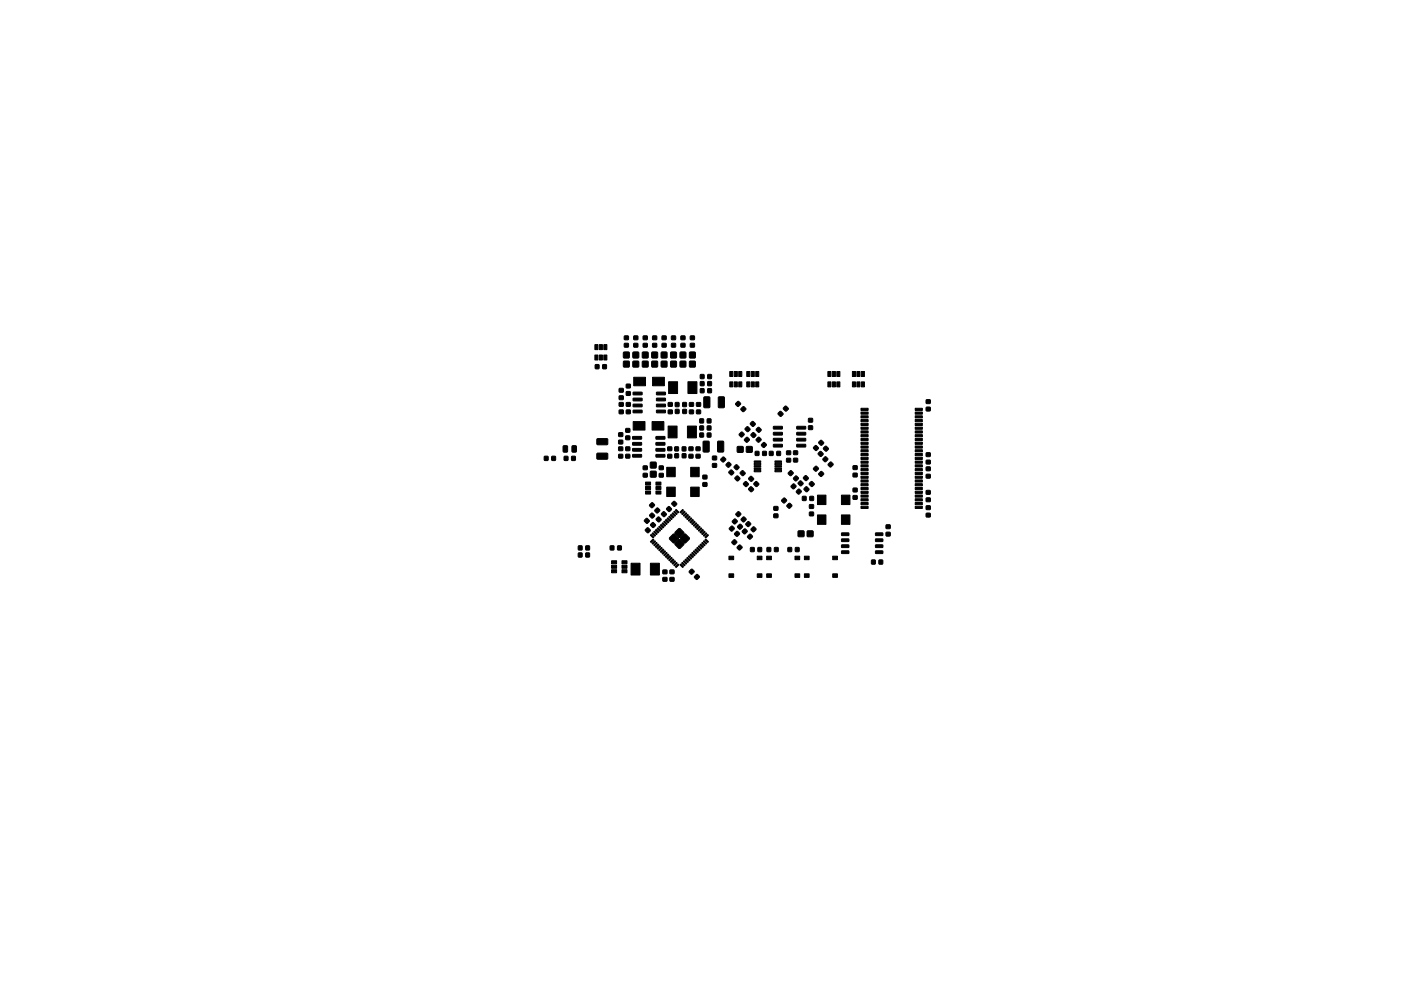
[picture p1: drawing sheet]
<svg xmlns="http://www.w3.org/2000/svg" width="297mm" height="210mm" viewBox="0 0 297 210" stroke-linecap="round" stroke-linejoin="round" font-family="sans-serif">
<g fill="#000" stroke="#000" stroke-width=".21">
<path d="M126.1 75.3h.7v1.1h-.7zM126.1 73.1h.7v1.1h-.7zM126.2 77.4h.8v.8h-.8zM127.1 75.3h.6v1.1h-.6zM127.1 73.1h.6v1.1h-.6zM128 75.3h.7v1.1h-.7zM128 73.1h.7v1.1h-.7zM127.8 77.4h.8l-.1 .8h-.7zM132.4 71.3h.8v.7l-.8 .1zM132.4 72.9h.8v.7h-.8zM132.2 76.7h1.2v1.1h-1.2zM132.2 74.7h1.2v1.2h-1.2z"/>
<path d="M134.4 71.3h.8v.7l-.8 .1zM134.4 72.9h.8v.7h-.8zM134.2 76.7h1.2v1.1h-1.2zM134.2 74.7h1.2v1.2h-1.2zM136.4 71.3h.8v.7l-.8 .1zM136.4 72.9h.8v.7h-.8zM136.2 76.7h1.2v1.1h-1.2zM136.2 74.7h1.2v1.2h-1.2zM138.4 71.3h.8v.7l-.8 .1zM138.4 72.9h.8v.7h-.8zM138.2 76.7h1.2v1.1h-1.2zM138.2 74.7h1.2v1.2h-1.2z"/>
<path d="M140.4 71.3h.8v.7l-.8 .1zM140.4 72.9h.8v.7h-.8zM140.2 76.7h1.2v1.1h-1.2zM140.2 74.7h1.2v1.2h-1.2zM142.4 71.3h.8v.7h-.8zM142.4 72.9h.8v.7h-.8zM142.2 76.7h1.2v1.1h-1.2zM142.2 74.7h1.2v1.2h-1.2zM144.4 71.3h.8v.7h-.8zM144.4 72.9h.8v.7h-.8zM144.2 76.7h1.2v1.1h-1.2zM144.2 74.7h1.2v1.2h-1.2z"/>
<path d="M146.4 71.3h.8v.7h-.8zM146.4 72.9h.8v.7h-.8zM146.2 76.7h1.2v1.1h-1.2zM146.2 74.7h1.2v1.2h-1.2zM148.5 79.5h.8l-.1 .8h-.7zM150.1 79.5h.7v.8h-.7zM154.7 78.8h.7v1.1h-.7zM155.7 78.8h.6v1.1h-.6zM156.6 78.8h.7v1.1h-.7zM158.3 78.8h.7v1.1h-.7zM159.3 78.8h.6v1.1h-.6zM160.2 78.8h.7v1.1h-.7z"/>
<path d="M175.5 78.8h.7v1.1h-.7zM176.5 78.8h.6v1.1h-.6zM177.4 78.8h.7v1.1h-.7zM180.7 78.8h.7v1.1h-.7zM181.7 78.8h.6v1.1h-.6zM182.6 78.8h.7v1.1h-.7zM115.4 96.8h.8v.9h-.8zM117 96.8l.8 .1-.1 .8-.7-.1zM119.4 94.6l.9 .1-.1 1.2-.8-.1zM119.6 96.8l.8 .1v.8l-.8-.1zM121.2 96.8l.8 .1-.1 .8-.7-.1zM121.3 94.6l.9 .1-.1 1.2-.8-.1z"/>
<path d="M126.6 96.2h2.1l.2 .1-.1 1-.2 .1h-1.9l-.2-.2zM126.6 93.1h2.1l.2 .2-.1 .9-.2 .2-1.9-.1-.2-.2zM131.2 96.4h.8v.7l-.8 .1zM131.2 94.8h.8v.8h-.8zM131.2 91.8h.8v.8h-.8zM131.2 93.4h.8v.7l-.8 .1zM131.3 87h.8v.7l-.8 .1zM131.3 85.4h.8v.8h-.8zM131.3 82.4h.8v.8h-.8zM131.3 84h.8v.7l-.8 .1zM132.7 90.9h.8v.8h-.8zM132.7 92.5h.8v.8h-.8z"/>
<path d="M132.7 94.8h.8v.8h-.8zM132.7 96.4h.8v.8h-.8zM132.8 81.5h.8v.8h-.8zM132.8 83.1h.8v.7l-.8 .1zM132.8 85.4h.8v.8h-.8zM132.8 87h.8v.8h-.8zM134.1 96.4h1.8l.1 .5-.1 .1h-1.7zM134.1 95.2l1.8-.1 .1 .5-.1 .1h-1.7zM134.1 93.9h1.8l.1 .4-.1 .2h-1.7zM134.1 92.6h1.8l.1 .5-.1 .1h-1.7zM134.3 87h1.7l.2 .5-.2 .1h-1.7zM134.3 85.8l1.7-.1 .2 .5-.2 .1h-1.7z"/>
<path d="M134.3 84.5h1.7l.2 .4-.2 .2h-1.7zM134.3 83.2h1.7l.2 .5-.2 .1h-1.7zM134.2 89.4h2.6v1.8h-2.6zM134.4 80h2.5v1.8h-2.5zM136.4 98.9h.8v.7h-.8zM137.9 100h1.2v1.2h-1.2zM137.9 98.1h1.2v1.2h-1.2zM139.8 98.9h.8v.7h-.8zM138.2 89.4h2.6v1.8h-2.6zM138.4 80h2.5v1.8h-2.5zM139.1 92.6h1.8l.1 .5-.1 .1h-1.7zM139.1 93.9h1.8l.1 .4-.1 .2h-1.7z"/>
<path d="M139.1 95.2l1.8-.1 .1 .5-.1 .1h-1.7zM139.1 96.4h1.8l.1 .5-.1 .1h-1.7zM139.2 83.2h1.8l.1 .5-.1 .1h-1.7zM139.2 84.5h1.8l.1 .4-.1 .2h-1.7zM139.2 85.8l1.8-.1 .1 .5-.1 .1h-1.7zM139.2 87h1.8l.1 .5-.1 .1h-1.7zM141.6 90.4h1.9v2.5h-1.9zM141.8 81h1.9v2.5h-1.9zM141.6 94.8h.8v.8h-.8zM141.6 96.4h.8v.7l-.8 .1zM141.7 85.4h.8v.8h-.8zM141.7 87h.8v.7l-.8 .1z"/>
<path d="M141.4 99.1h1.8v2h-1.8zM143.1 94.8h.7v.9l-.7-.1zM143.1 96.3h.8l-.1 .8h-.7zM143.2 85.4h.7v.8h-.7zM143.2 86.9h.8l-.1 .8h-.7zM144.7 94.8h.7v.9l-.8-.1zM144.7 96.3h.7v.8h-.8zM144.8 85.4h.7v.8h-.7zM144.8 86.9h.7v.8h-.7zM145.8 90.4h1.8v2.5h-1.8zM145.9 81h1.9v2.5h-1.9zM146.1 94.8h.8v.8h-.8z"/>
<path d="M146.1 96.4h.8v.7l-.8 .1zM146.2 85.4h.8v.8h-.8zM146.2 87h.8v.7l-.8 .1zM146.4 99.1h1.8v2h-1.8zM147.6 96.4h.8v.7l-.8 .1zM147.6 94.8h.8v.8h-.8zM147.7 87h.8v.7l-.8 .1zM147.7 85.4h.8v.8h-.8zM148.4 88.9h.8l-.1 .8h-.7zM148.4 90.4h.8l-.1 .8h-.7zM148.4 91.9h.8l-.1 .8h-.7zM148.5 81h.8l-.1 .8h-.7z"/>
<path d="M148.5 82.5h.8l-.1 .8h-.7zM149.1 93.6h1l.2 .1 .1 2-.2 .2h-.9l-.2-.1zM149.3 84.2h1l.2 .1v2l-.1 .2h-1l-.2-.1zM150 88.9h.7v.8h-.8zM150 90.4h.7v.8h-.8zM150 91.9h.7v.8h-.8zM150.1 81h.7v.8h-.7zM150.1 82.5h.7v.8h-.7zM151.1 98.4h.8v.7h-.8zM151.1 96.8h.8v.7l-.8 .1zM152.2 93.6h1l.2 .1 .1 2-.2 .2h-.9l-.2-.1zM152.3 84.2h1l.3 .1v2l-.1 .2h-1l-.2-.1z"/>
<path d="M152.9 97.4l.5-.5 .5 .6-.6 .5-.5-.4zM154.3 98.1h.3l.4 .5-.5 .6-.6-.5zM154.6 100.1l.5-.4 .5 .6-.6 .5-.5-.5zM154.7 81h.7v1.1h-.7zM156 98.6h.3l.4 .5-.4 .6-.7-.5zM155.7 81h.6v1.1h-.6zM156.4 85.2h.2l.4 .4-.5 .6-.6-.5zM156.6 81h.7v1.1h-.7zM156.8 92.1l.5-.5 .5 .6-.6 .5-.5-.4zM156.3 94.8h1.2v1.1h-1.2zM157.3 99.9h.3l.4 .5-.5 .5-.6-.5zM157.1 86.7l.6-.4 .5 .5-.6 .6-.5-.4z"/>
<path d="M158.2 92.8h.3l.4 .5-.5 .6-.6-.5zM158 90.9l.5-.4 .5 .6-.5 .5-.5-.4zM158.3 81h.7v1.1h-.7zM158.3 94.8h1.2v1.1h-1.2zM159.1 89.8l.5-.4 .6 .6-.6 .5-.5-.5zM159.3 92.1l.5-.3 .5 .6-.6 .5-.5-.5zM159.9 99.3h1.4v.3h-1.4zM159.9 98.8h1.4v.3h-1.4zM159.9 98.3h1.4v.3h-1.4zM159.9 97.8h1.4v.3h-1.4zM159.3 81h.6v1.1h-.6zM160.1 95.8h.8v.8h-.8z"/>
<path d="M160.4 91l.5-.4 .5 .7-.6 .4-.5-.4zM160.2 81h.7v1.1h-.7zM160.4 93.2l.5-.5 .5 .6-.6 .5-.5-.4zM161.5 94.3l.5-.4 .5 .5-.6 .6-.5-.4zM161.7 95.8h.8v.8h-.8zM163.1 95.8h.8v.8h-.8zM164.3 97.8h1.4v.3h-1.4zM164.3 98.3h1.4v.3h-1.4zM164.3 98.8h1.4v.3h-1.4zM164.3 99.3h1.4v.3h-1.4zM164.7 95.8h.8v.8h-.8zM165.3 87.3h.3l.4 .5-.4 .6-.7-.6z"/>
<path d="M164 94.3h1.8l.1 .4-.1 .2h-1.7zM164 93h1.8l.1 .5-.1 .1h-1.7zM164 91.8l1.8-.1 .1 .5-.1 .1h-1.7zM164 90.5l1.8-.1 .1 .5-.1 .1h-1.7zM166.1 86.5l.5-.4 .6 .7-.6 .4-.5-.4zM166.8 95.7h.8v.7h-.8zM166.8 97.3h.8v.7h-.8zM167.5 99.9h.3l.4 .4-.6 .6-.5-.5zM168.3 95.7h.8v.7h-.8zM168.3 97.2h.8v.8h-.8zM168.9 90.5l1.8-.1 .1 .5-.1 .1h-1.7zM168.9 91.8l1.8-.1 .1 .5-.1 .1h-1.7z"/>
<path d="M168.9 93h1.8l.1 .5-.1 .1h-1.7zM168.9 94.3h1.8l.1 .4-.1 .2h-1.7zM171.4 88.8h.8l.1 .7h-.8zM171.4 90.4l.8-.1 .1 .8h-.8zM172.5 94.9l.5-.4 .5 .6-.5 .5-.5-.4zM172.5 99.3l.5-.4 .5 .5-.6 .6-.4-.4zM173.8 95.8h.3l.4 .5-.4 .6-.7-.6zM173.6 93.8l.5-.4 .6 .6-.6 .5-.5-.5zM174.5 97.3l.5-.4 .5 .5-.6 .6-.4-.4zM174.6 95l.5-.4 .6 .7-.6 .4-.5-.4zM175.6 98.4l.6-.4 .5 .6-.6 .5-.5-.4zM175.5 81h.7v1.1h-.7z"/>
<path d="M176.5 81h.6v1.1h-.6zM177.4 81h.7v1.1h-.7zM180.7 81h.7v1.1h-.7zM180.9 98.8h.8v.8h-.8zM181.7 81h.6v1.1h-.6zM182.6 81h.7v1.1h-.7zM182.5 99.4h1.6v.5h-1.6zM182.5 98.6h1.6v.5h-1.6zM182.5 97.8h1.6v.5h-1.6zM182.5 97h1.6v.5h-1.6zM182.5 96.2h1.6v.5h-1.6zM182.5 95.4h1.6v.5h-1.6z"/>
<path d="M182.5 94.6h1.6v.5h-1.6zM182.5 93.8h1.6v.5h-1.6zM182.5 93h1.6v.5h-1.6zM182.5 92.2h1.6v.5h-1.6zM182.5 91.4h1.6v.5h-1.6zM182.5 90.6h1.6v.5h-1.6zM182.5 89.8h1.6v.5h-1.6zM182.5 89h1.6v.5h-1.6zM182.5 88.2h1.6v.5h-1.6zM182.5 87.4h1.6v.5h-1.6zM182.5 86.6h1.6v.5h-1.6zM194 86.6h1.6v.5h-1.6z"/>
<path d="M194 87.4h1.6v.5h-1.6zM194 88.2h1.6v.5h-1.6zM194 89h1.6v.5h-1.6zM194 89.8h1.6v.5h-1.6zM194 90.6h1.6v.5h-1.6zM194 91.4h1.6v.5h-1.6zM194 92.2h1.6v.5h-1.6zM194 93h1.6v.5h-1.6zM194 93.8h1.6v.5h-1.6zM194 94.6h1.6v.5h-1.6zM194 95.4h1.6v.5h-1.6zM194 96.2h1.6v.5h-1.6z"/>
<path d="M194 97h1.6v.5h-1.6zM194 97.8h1.6v.5h-1.6zM194 98.6h1.6v.5h-1.6zM194 99.4h1.6v.5h-1.6zM196.4 99.1h.8v.7h-.8zM196.4 97.7l.8-.1v.8h-.8zM196.4 96.1h.8v.7h-.8zM196.4 84.8h.8v.8h-.8zM196.4 86.4h.8v.7l-.8 .1zM122.6 117.3l.8 .1v.8l-.8-.1zM122.6 115.8l.8 .1v.8l-.8-.1zM124.2 117.3l.8 .1-.1 .8-.7-.1z"/>
<path d="M124.2 115.8l.8 .1-.1 .8-.7-.1zM129.7 119h1v.6h-1zM129.4 115.8l.8 .1-.1 .8-.7-.1zM131 115.8l.7 .1v.8l-.8-.1zM131.9 119h1v.6h-1zM136.9 104.2h1v.6h-1zM136.9 103.2h1v.7h-1zM136.9 102.3h1v.6h-1zM136.4 100.4h.8v.8h-.8zM136.7 110.3l.5-.3 .5 .6-.6 .5-.5-.5zM136.9 112.3l.5-.3 .5 .6-.6 .5-.5-.5zM138 113.4l.6 .5-.1 .2-.6-.5z"/>
<path d="M137.8 109.2l.5-.4 .5 .7-.6 .4-.5-.4zM137.8 107.1l.5-.5 .5 .6-.6 .5-.5-.4zM138.3 113.2l.2-.1 .5 .5-.2 .1zM138 111.2l.5-.4 .5 .7-.6 .4-.5-.4zM138.4 114.4l.2 .2-.6 .5-.1-.2zM138.6 112.8l.2-.1 .5 .6-.2 .1zM138.8 114.8l.2 .1-.6 .5-.1-.1zM139.1 103.2h1v.7h-1zM139.1 102.3h1v.6h-1zM139.1 104.2h1v.6h-1zM139.1 112.4l.6 .5-.1 .1-.6-.5zM138.6 115.6l.5-.5 .2 .1-.5 .6z"/>
<path d="M139.2 107.8h.3l.4 .5-.5 .6-.6-.5zM139.3 112.1l.2-.1 .5 .6-.2 .1zM139 116l.5-.6 .2 .2-.5 .5zM139.2 110l.5-.3 .5 .6-.6 .5-.5-.5zM139.7 111.7h.2l.5 .5-.2 .1zM139.3 116.3l.5-.5 .2 .1-.5 .6zM140 111.4l.2-.1 .5 .6-.1 .1zM139.7 116.7l.5-.5 .2 .1-.5 .5zM139.8 100.5l.8-.1v.8h-.8zM140.4 111l.2-.1 .5 .6-.2 .1zM140.5 116.5l.2 .2-.6 .5-.1-.2zM140.3 108.9l.5-.4 .5 .7-.6 .4-.5-.4z"/>
<path d="M140.8 110.6l.6 .5-.1 .2-.6-.5zM140.4 117.4l.5-.5 .2 .1-.5 .6zM141.1 110.3l.2-.1 .5 .6-.2 .1zM140.8 117.7l.5-.5 .1 .1-.5 .6zM141.5 110l.1-.1 .5 .6-.1 .1zM141.1 118.1l.5-.5 .2 .1-.5 .6zM141.7 107.5h.2l.5 .5-.5 .6-.6-.6zM141.8 109.6l.2-.1 .5 .6-.2 .1zM141.5 118.4l.5-.5 .1 .1-.5 .6zM142.2 109.3l.1-.1 .5 .6-.1 .1zM141.8 118.8l.5-.5 .2 .1-.5 .6zM142.6 108.8l.6 .5-.1 .2-.6-.5z"/>
<path d="M142.2 119.1l.5-.5 .2 .1-.6 .6zM142.7 113.3h.3l.8 .9v.2l-.8 .8h-.3l-.8-.9v-.2zM142.8 106.4h.3l.4 .5-.5 .5-.6-.5zM142.9 108.6l.1-.1 .6 .6-.2 .1zM142.5 119.5l.5-.5 .2 .1-.5 .6zM141.4 103.3h1.8v2h-1.8zM143.2 108.2l.2-.1 .5 .6-.2 .1zM142.9 119.8l.5-.5 .2 .1-.6 .6zM143.2 120.2l.5-.5 .2 .1-.5 .6zM143.1 112.9l.8-.8h.2l.9 .8v.3l-.8 .8h-.2l-.9-.8zM143.1 115.3l.8-.8h.2l.9 .8v.2l-.8 .8-.2 .1-.9-.9zM144.3 119.7l.6 .5-.1 .2-.6-.5z"/>
<path d="M144.6 119.4l.1-.1 .5 .6-.1 .1zM144.7 108.1l.2 .2-.6 .5-.1-.2zM144.9 119.1l.2-.1 .5 .6-.2 .1zM145.1 113.3h.2l.9 .9-.1 .2-.8 .8h-.2l-.8-.9v-.2zM144.6 109l.5-.5 .1 .1-.5 .6zM145.3 118.7l.1-.1 .5 .6-.1 .1zM145.4 108.8l.2 .2-.6 .5-.1-.2zM145.6 118.4l.2-.1 .5 .6-.2 .1zM145.8 109.2l.1 .2-.5 .5-.2-.2zM146 118l.1-.1 .5 .6-.1 .1zM145.6 110l.5-.5 .2 .1-.5 .6zM146.3 117.7l.2-.1 .5 .6-.2 .1z"/>
<path d="M146 110.4l.5-.5 .1 .1-.5 .6zM146.7 117.3l.1-.1 .6 .6-.2 .1zM146.3 110.7l.5-.5 .2 .1-.5 .6zM147 117l.2-.1 .5 .6-.2 .1zM147.2 110.6l.2 .2-.6 .5-.1-.2zM147.4 116.6l.1-.1 .6 .6-.2 .1zM147.5 111l.2 .1-.6 .5-.1-.1zM147.7 116.3l.2-.1 .5 .5-.2 .1zM147.4 111.8l.5-.5 .2 .1-.6 .6zM148.1 115.9l.2-.1 .5 .6-.2 .1zM146.4 103.3h1.8v2h-1.8zM147.7 112.2l.5-.5 .2 .1-.5 .5z"/>
<path d="M148.4 115.5h.2l.5 .5-.2 .1zM148.1 112.5l.5-.5 .2 .1-.5 .6zM148.8 115.2l.2-.1 .5 .6-.2 .1zM148.9 112.4l.2 .1-.6 .5-.1-.1zM149.2 114.8l.1-.1 .5 .6-.1 .1zM148.8 113.2l.5-.5 .2 .1-.5 .6zM149.5 114.5l.2-.1 .5 .6-.2 .1zM149.2 113.6l.5-.5 .1 .1-.5 .6zM149 100.8h.8l.1 .8h-.8zM149 102.4h.8l.1 .7-.8 .1zM150 113.4l.2 .2-.6 .5-.1-.2zM154.6 118h1v.7h-1z"/>
<path d="M154.7 112l.5-.4 .5 .5-.6 .6-.5-.4zM155.2 114.9l.5-.4 .5 .5-.6 .6-.4-.4zM155.7 110.1h.2l.4 .5-.5 .6-.6-.5zM156.1 112.8l.3-.1 .4 .5-.5 .6-.6-.5zM155.9 101.3l.5-.3 .5 .6-.6 .5-.5-.5zM156.4 108.6h.3l.4 .4-.6 .6-.5-.5zM156.3 116l.6-.4 .5 .6-.6 .5-.5-.4zM156.4 111.6l.5-.4 .6 .5-.6 .6-.5-.4zM157.2 110.1l.5-.4 .5 .5-.6 .6-.5-.4zM157.4 112.6l.5-.4 .5 .5-.6 .6-.4-.4zM158 102.2h.2l.5 .5-.5 .6-.6-.6zM158.2 111.1l.5-.5 .5 .6-.6 .5-.5-.4z"/>
<path d="M158.5 113.7l.6-.4 .5 .6-.6 .5-.5-.4zM158.8 103.6l.5-.3 .5 .6-.6 .5-.5-.5zM159.1 101.1h.3l.4 .5-.5 .5-.6-.5zM159.1 116.2h.8v.8h-.8zM159.6 111.8h.3l.4 .5-.5 .6-.6-.5zM159.9 99.8h1.4v.3h-1.4zM160.2 102.2h.3l.4 .5-.5 .5-.6-.5zM160.6 118h1v.7h-1zM160.7 116.2h.8v.8h-.8zM162.6 118h1v.7h-1zM162.6 116.2h.8v.8h-.8zM164.3 99.8h1.4v.3h-1.4z"/>
<path d="M164.1 107.5h.8v.7h-.8zM164.1 109.1l.8-.1v.8h-.8zM164.2 116.2h.8l-.1 .8h-.7zM165.8 106.1l.5-.5 .5 .6-.6 .5-.5-.4zM166.9 107.2l.5-.4 .5 .5-.6 .6-.5-.4zM167.1 116.2h.7v.8h-.7zM167.8 103.1l.5-.5 .5 .6-.6 .5-.5-.4zM168.6 118h1v.7h-1zM168.3 101.4l.5-.4 .5 .5-.6 .6-.5-.4zM168.7 116.2h.7v.8h-.7zM168.9 104.2l.5-.4 .5 .5-.6 .6-.5-.4zM169.3 102.4l.5-.4 .5 .6-.6 .5-.5-.4z"/>
<path d="M169.2 112.7h1.2v1.1h-1.2zM170.6 118h1v.7h-1zM170.1 105.3l.8 .1v.8l-.8-.1zM170.4 101.3l.5-.4 .5 .6-.6 .5-.5-.5zM170.8 103.3h.3l.4 .5-.4 .6-.7-.6zM171.9 102.2h.3l.5 .5-.5 .5-.6-.5zM171.2 112.7h1.2v1.1h-1.2zM171.7 105.3l.8 .1-.1 .8-.7-.1zM171.6 108.7l.8-.1 .1 .8h-.8zM171.6 107.1h.8l.1 .7h-.8zM173.3 105h1.8v2h-1.8zM173.3 109.2h1.8v2h-1.8z"/>
<path d="M173.6 100.4l.6-.4 .5 .6-.6 .5-.5-.4zM176.6 118h1v.7h-1zM178.4 105h1.8v2h-1.8zM178.4 109.2h1.8v2h-1.8zM178.4 116.9h1.5l.1 .4-1.5 .1zM178.4 115.6h1.5l.1 .5-1.5 .1zM178.4 114.4l1.5-.1 .1 .5-1.5 .1zM178.4 113.1l1.5-.1 .1 .5-1.5 .1zM180.9 100.4h.8v.7l-.8 .1zM180.9 105.2l.8-.1v.8h-.8zM180.9 103.6h.8v.7h-.8zM182.5 107.4h1.6v.5h-1.6z"/>
<path d="M182.5 106.6h1.6v.5h-1.6zM182.5 105.8h1.6v.5h-1.6zM182.5 105h1.6v.5h-1.6zM182.5 104.2h1.6v.5h-1.6zM182.5 103.4h1.6v.5h-1.6zM182.5 102.6h1.6v.5h-1.6zM182.5 101.8h1.6v.5h-1.6zM182.5 101h1.6v.5h-1.6zM182.5 100.2h1.6v.5h-1.6zM184.8 118.8l.8 .1-.1 .8-.7-.1zM186.4 118.8l.7 .1v.8l-.7-.1zM185.6 113.1l1.5-.1 .1 .5-1.5 .1z"/>
<path d="M185.6 114.4l1.5-.1 .1 .5-1.5 .1zM185.6 115.6h1.5l.1 .5-1.5 .1zM185.6 116.9h1.5l.1 .4-1.5 .1zM187.9 111.4h.8v.7h-.8zM187.9 112.9h.8v.8h-.8zM194 100.2h1.6v.5h-1.6zM194 101h1.6v.5h-1.6zM194 101.8h1.6v.5h-1.6zM194 102.6h1.6v.5h-1.6zM194 103.4h1.6v.5h-1.6zM194 104.2h1.6v.5h-1.6zM194 105h1.6v.5h-1.6z"/>
<path d="M194 105.8h1.6v.5h-1.6zM194 106.6h1.6v.5h-1.6zM194 107.4h1.6v.5h-1.6zM196.4 104.1h.8v.7h-.8zM196.4 105.7l.8-.1v.8h-.8zM196.4 100.7l.8-.1v.8h-.8zM196.4 108.9h.8v.7l-.8 .1zM196.4 107.3h.8v.8h-.8zM129.7 120.9h1v.6h-1zM129.7 119.9h1v.7h-1zM131.9 119.9h1v.7h-1zM131.9 120.9h1v.6h-1z"/>
<path d="M133.8 119.5h1.9v2.5h-1.9zM137.9 119.5h1.9v2.5h-1.9zM140.6 122.5h.8v.8h-.8zM140.6 121h.8v.7h-.8zM142.1 122.5h.8v.8h-.8zM142.1 121l.8-.1v.8h-.8zM146.2 121.2l.5-.5 .5 .6-.6 .5-.5-.4zM147.6 121.9h.3l.4 .5-.5 .6-.6-.5zM154.6 121.7h1v.8h-1zM160.6 121.7h1v.8h-1zM162.6 121.7h1v.8h-1zM168.6 121.7h1v.8h-1z"/>
<path d="M170.6 121.7h1v.8h-1zM176.6 121.7h1v.8h-1z"/>
</g>
</svg>
